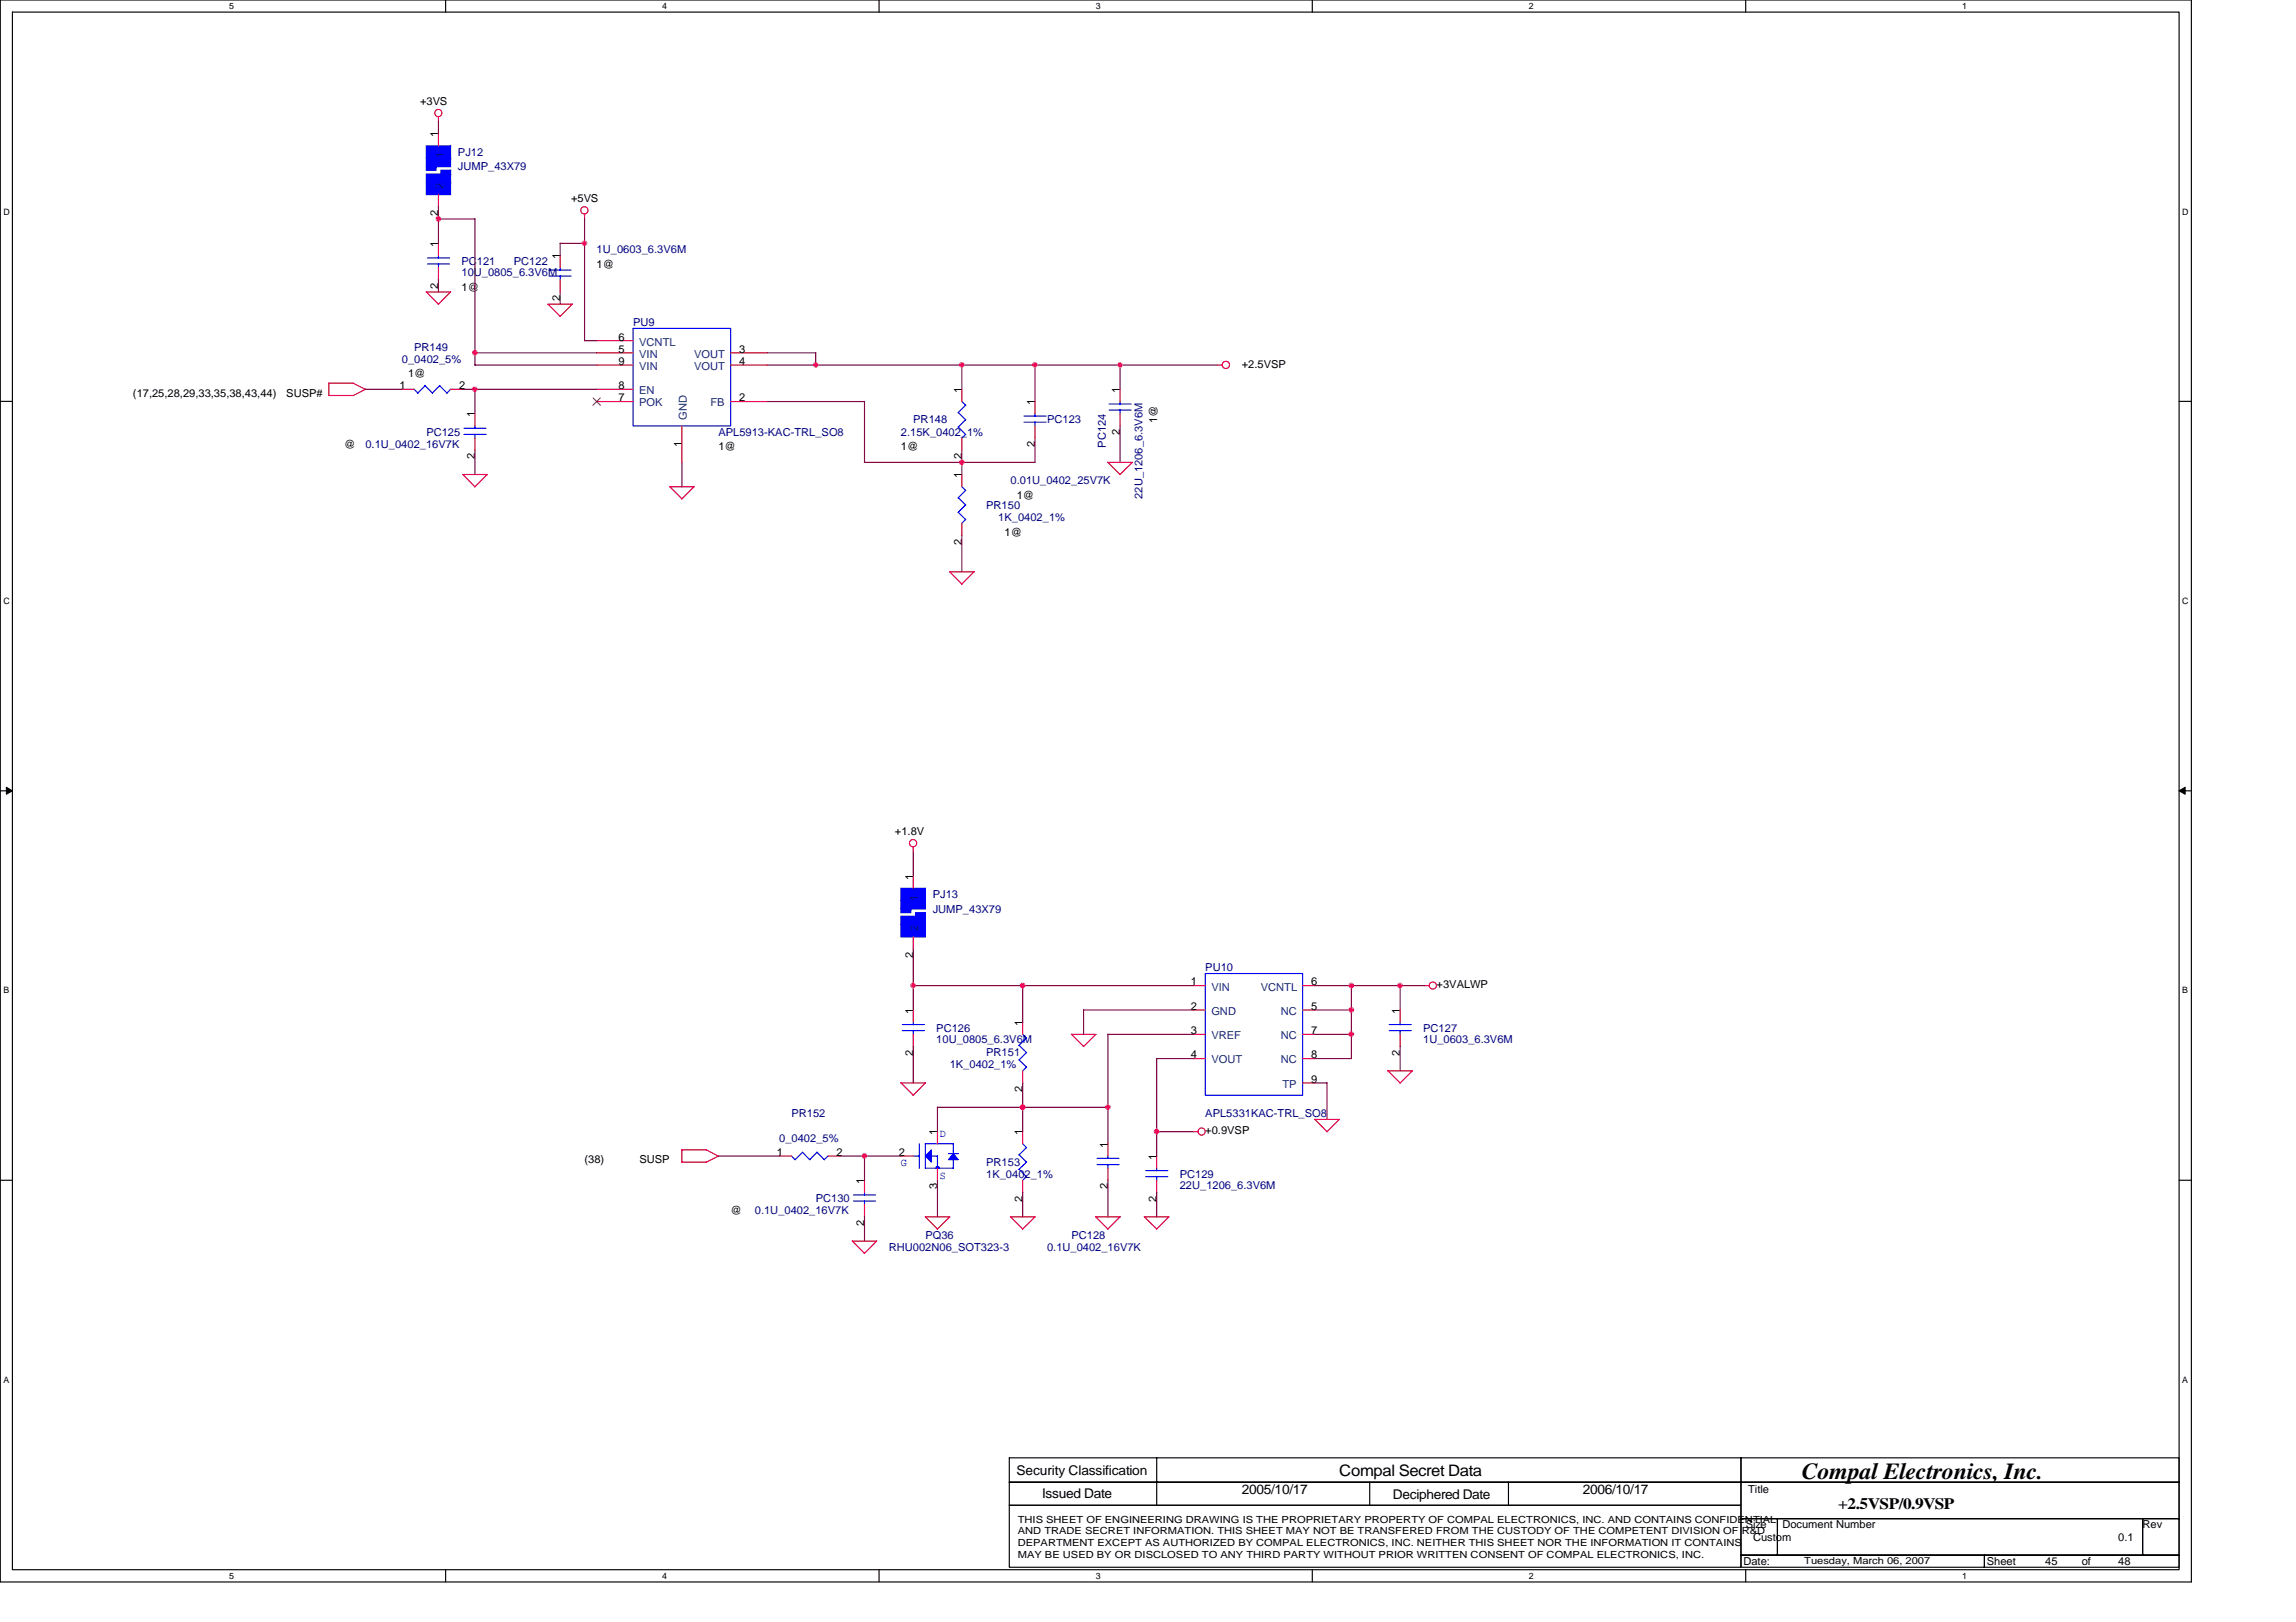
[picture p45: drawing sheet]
<svg xmlns="http://www.w3.org/2000/svg" width="297mm" height="210mm" viewBox="0 0 297 210" stroke-linecap="round" stroke-linejoin="round" font-family="sans-serif">
<defs><g id="words">
<text font-size="3" x="233.1" y="191.4">Compal Electronics, Inc.</text>
<g font-size="2.1">
<text x="173.3" y="191">Compal Secret Data</text>
<text x="237.8" y="195.3">+2.5VSP/0.9VSP</text>
</g>
<g font-size="1.7">
<text x="131.5" y="190.8">Security Classification</text>
<text x="134.8" y="193.8">Issued Date</text>
<text x="160.7" y="193.4">2005/10/17</text>
<text x="180.2" y="194">Deciphered Date</text>
<text x="204.8" y="193.4">2006/10/17</text>
</g>
<g font-size="1.4">
<text x="54.4" y="13.5">+3VS</text>
<text x="56.7" y="17.8" transform="rotate(-90 56.7 17.8)">1</text>
<text x="56.7" y="27.9" transform="rotate(-90 56.7 27.9)">2</text>
<text x="73.9" y="26.1">+5VS</text>
<text x="56.7" y="32" transform="rotate(-90 56.7 32)">1</text>
<text x="72.5" y="33.5" transform="rotate(-90 72.5 33.5)">1</text>
<text x="77.2" y="34.6">1@</text>
<text x="56.7" y="37.4" transform="rotate(-90 56.7 37.4)">2</text>
<text x="59.7" y="37.6">1@</text>
<text x="72.5" y="39" transform="rotate(-90 72.5 39)">2</text>
<text x="80" y="47.2">9</text>
<text x="80" y="44.1">6</text>
<text x="80" y="45.6">5</text>
<text x="95.6" y="47.2">4</text>
<text x="95.6" y="45.6">3</text>
<text x="160.7" y="47.6">+2.5VSP</text>
<text x="17.2" y="51.4">(17,25,28,29,33,35,38,43,44)</text>
<text x="37" y="51.4">SUSP#</text>
<text x="51.7" y="50.4">1</text>
<text x="52.8" y="48.8">1@</text>
<text x="59.4" y="50.4">2</text>
<text x="80" y="50.4">8</text>
<text x="80" y="51.9">7</text>
<text x="95.6" y="51.9">2</text>
<text x="124.4" y="50.9" transform="rotate(-90 124.4 50.9)">1</text>
<text x="133.9" y="52.4" transform="rotate(-90 133.9 52.4)">1</text>
<text x="144.9" y="50.9" transform="rotate(-90 144.9 50.9)">1</text>
<text x="44.5" y="58">@</text>
<text x="61.4" y="59.4" transform="rotate(-90 61.4 59.4)">2</text>
<text x="61.4" y="54" transform="rotate(-90 61.4 54)">1</text>
<text x="88.2" y="57.9" transform="rotate(-90 88.2 57.9)">1</text>
<text x="92.9" y="58.3">1@</text>
<text x="116.6" y="58.3">1@</text>
<text x="124.4" y="59.4" transform="rotate(-90 124.4 59.4)">2</text>
<text x="133.9" y="57.9" transform="rotate(-90 133.9 57.9)">2</text>
<text x="144.9" y="56.3" transform="rotate(-90 144.9 56.3)">2</text>
<text x="149.7" y="54.7" transform="rotate(-90 149.7 54.7)">1@</text>
<text x="124.4" y="61.9" transform="rotate(-90 124.4 61.9)">1</text>
<text x="131.5" y="64.6">1@</text>
<text x="124.4" y="70.5" transform="rotate(-90 124.4 70.5)">2</text>
<text x="130" y="69.3">1@</text>
<text x="115.8" y="108">+1.8V</text>
<text x="118.1" y="113.9" transform="rotate(-90 118.1 113.9)">1</text>
<text x="118.1" y="124" transform="rotate(-90 118.1 124)">2</text>
<text x="118.1" y="131.2" transform="rotate(-90 118.1 131.2)">1</text>
<text x="154" y="130.7">2</text>
<text x="154" y="127.5">1</text>
<text x="169.6" y="130.7">5</text>
<text x="169.6" y="127.5">6</text>
<text x="181.1" y="131.2" transform="rotate(-90 181.1 131.2)">1</text>
<text x="185.9" y="127.9">+3VALWP</text>
<text x="118.1" y="136.6" transform="rotate(-90 118.1 136.6)">2</text>
<text x="132.3" y="132.8" transform="rotate(-90 132.3 132.8)">1</text>
<text x="154" y="137">4</text>
<text x="154" y="133.8">3</text>
<text x="169.6" y="133.8">7</text>
<text x="169.6" y="137">8</text>
<text x="181.1" y="136.6" transform="rotate(-90 181.1 136.6)">2</text>
<text x="132.3" y="141.3" transform="rotate(-90 132.3 141.3)">2</text>
<text x="169.6" y="140.1">9</text>
<text x="100.5" y="149.6">1</text>
<text x="108.2" y="149.6">2</text>
<text x="116.3" y="149.6">2</text>
<text x="121.3" y="146.9" transform="rotate(-90 121.3 146.9)">1</text>
<text x="132.3" y="146.9" transform="rotate(-90 132.3 146.9)">1</text>
<text x="143.3" y="148.5" transform="rotate(-90 143.3 148.5)">1</text>
<text x="155.9" y="146.8">+0.9VSP</text>
<text x="75.6" y="150.6">(38)</text>
<text x="82.7" y="150.6">SUSP</text>
<text x="111.8" y="153.2" transform="rotate(-90 111.8 153.2)">1</text>
<text x="121.3" y="153.9" transform="rotate(-90 121.3 153.9)">3</text>
<text x="132.3" y="155.5" transform="rotate(-90 132.3 155.5)">2</text>
<text x="143.3" y="153.9" transform="rotate(-90 143.3 153.9)">2</text>
<text x="149.6" y="155.5" transform="rotate(-90 149.6 155.5)">2</text>
<text x="149.6" y="150.1" transform="rotate(-90 149.6 150.1)">1</text>
<text x="94.5" y="157.2">@</text>
<text x="111.8" y="158.6" transform="rotate(-90 111.8 158.6)">2</text>
<text x="225.9" y="197.8">Size</text>
<text x="226.2" y="193.2">Title</text>
<text x="230.6" y="197.8">Document Number</text>
<text x="277.2" y="197.8">Rev</text>
<text x="225.5" y="202.5">Date:</text>
<text x="226.8" y="199.4">Custom</text>
<text x="257" y="202.5">Sheet</text>
<text x="264.6" y="202.5">45</text>
<text x="269.3" y="202.5">of</text>
<text x="274" y="199.4">0.1</text>
<text x="274" y="202.5">48</text>
</g>
<g font-size="1.4" fill="#004080">
<text x="57.4" y="20.5" transform="rotate(-90 57.4 20.5)">1</text>
<text x="57.4" y="24.4" transform="rotate(-90 57.4 24.4)">2</text>
<text x="82.7" y="47.9">VIN</text>
<text x="82.7" y="44.7">VCNTL</text>
<text x="82.7" y="46.3">VIN</text>
<text x="89.8" y="47.9">VOUT</text>
<text x="89.8" y="46.3">VOUT</text>
<text x="82.7" y="51">EN</text>
<text x="82.7" y="52.6">POK</text>
<text x="91.9" y="52.6">FB</text>
<text x="88.9" y="54.3" transform="rotate(-90 88.9 54.3)">GND</text>
<text x="118.8" y="116.5" transform="rotate(-90 118.8 116.5)">1</text>
<text x="118.8" y="120.5" transform="rotate(-90 118.8 120.5)">2</text>
<text x="156.7" y="131.3">GND</text>
<text x="156.7" y="128.2">VIN</text>
<text x="163.1" y="128.2">VCNTL</text>
<text x="165.7" y="131.3">NC</text>
<text x="156.7" y="137.6">VOUT</text>
<text x="156.7" y="134.5">VREF</text>
<text x="165.7" y="134.5">NC</text>
<text x="165.7" y="137.6">NC</text>
<text x="165.9" y="140.8">TP</text>
</g>
<g font-size="1.4" fill="#000080">
<text x="59.2" y="20.2">PJ12</text>
<text x="59.2" y="22.1">JUMP_43X79</text>
<text x="59.7" y="34.3">PC121</text>
<text x="59.7" y="35.8">10U_0805_6.3V6M</text>
<text x="66.5" y="34.3">PC122</text>
<text x="77.2" y="32.8">1U_0603_6.3V6M</text>
<text x="52" y="46.9">0_0402_5%</text>
<text x="53.6" y="45.4">PR149</text>
<text x="81.9" y="42.2">PU9</text>
<text x="47.3" y="58">0.1U_0402_16V7K</text>
<text x="55.2" y="56.4">PC125</text>
<text x="92.9" y="56.4">APL5913-KAC-TRL_SO8</text>
<text x="116.6" y="56.4">2.15K_0402_1%</text>
<text x="118.1" y="54.8">PR148</text>
<text x="135.5" y="54.8">PC123</text>
<text x="143.1" y="58" transform="rotate(-90 143.1 58)">PC124</text>
<text x="127.6" y="65.8">PR150</text>
<text x="130.7" y="62.7">0.01U_0402_25V7K</text>
<text x="147.8" y="64.6" transform="rotate(-90 147.8 64.6)">22U_1206_6.3V6M</text>
<text x="129.2" y="67.4">1K_0402_1%</text>
<text x="120.7" y="116.2">PJ13</text>
<text x="120.7" y="118.1">JUMP_43X79</text>
<text x="155.9" y="125.7">PU10</text>
<text x="121.1" y="133.5">PC126</text>
<text x="121.1" y="135">10U_0805_6.3V6M</text>
<text x="127.6" y="136.7">PR151</text>
<text x="184.1" y="133.5">PC127</text>
<text x="184.1" y="135">1U_0603_6.3V6M</text>
<text x="122.9" y="138.3">1K_0402_1%</text>
<text x="100.8" y="147.7">0_0402_5%</text>
<text x="102.4" y="144.6">PR152</text>
<text x="155.9" y="144.6">APL5331KAC-TRL_SO8</text>
<text x="105.5" y="155.6">PC130</text>
<text x="127.6" y="150.9">PR153</text>
<text x="127.6" y="152.4">1K_0402_1%</text>
<text x="152.6" y="152.4">PC129</text>
<text x="152.6" y="153.9">22U_1206_6.3V6M</text>
<text x="97.7" y="157.2">0.1U_0402_16V7K</text>
<text x="115" y="161.9">RHU002N06_SOT323-3</text>
<text x="119.7" y="160.3">PQ36</text>
<text x="135.5" y="161.9">0.1U_0402_16V7K</text>
<text x="138.6" y="160.3">PC128</text>
</g>
<g font-size="1.4" fill="#00f">
<text x="121.6" y="147.1">D</text>
<text x="116.6" y="150.9">G</text>
<text x="121.6" y="152.6">S</text>
</g>
<g font-size="1.3">
<text x="131.7" y="197">THIS SHEET OF ENGINEERING DRAWING IS THE PROPRIETARY PROPERTY OF COMPAL ELECTRONICS, INC. AND CONTAINS CONFIDENTIAL</text>
<text x="131.7" y="198.6">AND TRADE SECRET INFORMATION. THIS SHEET MAY NOT BE TRANSFERED FROM THE CUSTODY OF THE COMPETENT DIVISION OF R&amp;D</text>
<text x="131.7" y="200.1">DEPARTMENT EXCEPT AS AUTHORIZED BY COMPAL ELECTRONICS, INC. NEITHER THIS SHEET NOR THE INFORMATION IT CONTAINS</text>
<text x="131.7" y="201.6">MAY BE USED BY OR DISCLOSED TO ANY THIRD PARTY WITHOUT PRIOR WRITTEN CONSENT OF COMPAL ELECTRONICS, INC.</text>
<text x="233.4" y="202.4">Tuesday, March 06, 2007</text>
</g>
<g font-size="1.1">
<text x="29.6" y="1.2">5</text>
<text x="85.7" y="1.2">4</text>
<text x="141.7" y="1.2">3</text>
<text x="197.8" y="1.2">2</text>
<text x="253.9" y="1.2">1</text>
<text x=".4" y="27.8">D</text>
<text x="282.3" y="27.8">D</text>
<text x=".4" y="78.1">C</text>
<text x="282.3" y="78.1">C</text>
<text x=".4" y="128.5">B</text>
<text x="282.3" y="128.5">B</text>
<text x=".4" y="178.9">A</text>
<text x="282.3" y="178.9">A</text>
<text x="29.6" y="204.3">5</text>
<text x="85.7" y="204.3">4</text>
<text x="141.7" y="204.3">3</text>
<text x="197.8" y="204.3">2</text>
<text x="253.9" y="204.3">1</text>
</g>
</g></defs>
<path d="M0 0h283.5v204.7h-283.5zM1.6 1.6h280.3v201.5h-280.3z" fill="none" stroke="#000" stroke-width=".15"/>
<g fill="#fff">
<path d="M29.6 .1h.6v1.3h-.6z"/>
<path d="M29.6 203.3h.6v1.3h-.6z"/>
</g>
<path d="M57.7 0v1.6M57.7 203.1v1.6" fill="none" stroke="#000" stroke-width=".15"/>
<g fill="#fff">
<path d="M85.7 .1h.6v1.3h-.6z"/>
<path d="M85.7 203.3h.6v1.3h-.6z"/>
</g>
<path d="M113.7 0v1.6M113.7 203.1v1.6" fill="none" stroke="#000" stroke-width=".15"/>
<g fill="#fff">
<path d="M141.7 .1h.7v1.3h-.7z"/>
<path d="M141.7 203.3h.7v1.3h-.7z"/>
</g>
<path d="M169.8 0v1.6M169.8 203.1v1.6" fill="none" stroke="#000" stroke-width=".15"/>
<g fill="#fff">
<path d="M197.8 .1h.6v1.3h-.6z"/>
<path d="M197.8 203.3h.6v1.3h-.6z"/>
</g>
<path d="M225.8 0v1.6M225.8 203.1v1.6" fill="none" stroke="#000" stroke-width=".15"/>
<g fill="#fff">
<path d="M253.9 .1h.6v1.3h-.6z"/>
<path d="M253.9 203.3h.6v1.3h-.6z"/>
<path d="M.4 26.8h.8v1.2h-.8z"/>
<path d="M282.3 26.8h.8v1.2h-.8z"/>
<path d="M.4 77.1h.8v1.3h-.8z"/>
<path d="M282.3 77.1h.8v1.3h-.8z"/>
</g>
<path d="M0 51.9h1.6M281.9 51.9h1.6" fill="none" stroke="#000" stroke-width=".15"/>
<g fill="#fff">
<path d="M.4 127.5h.8v1.3h-.8z"/>
<path d="M282.3 127.5h.8v1.3h-.8z"/>
</g>
<path d="M0 102.3h1.6M281.9 102.3h1.6" fill="none" stroke="#000" stroke-width=".15"/>
<path d="M.8 101.9l.8 .4-.8 .5zM281.9 102.3l.8-.4v.9z" fill="#000" stroke="#000" stroke-width=".13"/>
<g fill="#fff">
<path d="M.4 177.9h.8v1.3h-.8z"/>
<path d="M282.3 177.9h.8v1.3h-.8z"/>
</g>
<g fill="none" stroke="#000" stroke-width=".15">
<path d="M0 152.7h1.6M281.9 152.7h1.6M130.6 188.7h94.6v3.1h-94.6zM130.6 191.8h94.6v3h-94.6zM130.6 194.8h94.6v8h-94.6zM149.6 188.7v6.1M177.2 191.8v3M195.2 191.8v3M225.2 188.7h56.7v3.1h-56.7zM225.2 191.8h56.7v4.7h-56.7zM225.2 196.5h4.8v4.8h-4.8zM230 196.5h47.2v4.8h-47.2z"/>
<path d="M277.2 196.5h4.7v4.8h-4.7zM225.2 201.3h31.5v1.5h-31.5zM256.7 201.3h25.2v1.5h-25.2z"/>
</g>
<g fill="none" stroke="#f00" stroke-width=".15">
<path d="M56.7 15.1v.7M56.7 17.3v1.6M56.7 25.2v1.6M56.7 31.5v1.6M56.7 34.6v1.6M58.3 37.8l-1.6 1.6M58.3 37.8h-3.1l1.5 1.6M72.5 33.1v1.5M72.5 36.2v1.6M74.1 39.3l-1.6 1.7-1.6-1.6h3.1M75.6 27.7v.7M47.3 50.4l-1.6 .8"/>
<path d="M47.3 50.4l-1.6-.8h-3.2v1.6h3.2M52 50.4h1.6M58.3 50.4h1.6M61.4 53.5v1.6M61.4 56.7v1.6M77.2 47.2h4.7M77.2 50.4h4.7M77.2 44.1h4.7M77.2 45.7h4.7M77.2 52h4.7M88.2 55.1v4.7M94.5 47.2h4.7"/>
<path d="M94.5 45.7h4.7M94.5 52h4.7M124.4 50.4v1.6M124.4 56.7v1.6M133.9 52v1.5M133.9 55.1v1.6M143.3 59.8l1.6 1.6 1.6-1.6M143.3 59.8h3.2M144.9 50.4v1.6M144.9 53.5v1.6M157.5 47.2h.6M59.9 61.4l1.5 1.6"/>
<path d="M59.9 61.4h3.2l-1.7 1.6M86.6 63l1.6 1.6M86.7 63h3.1M89.8 63l-1.6 1.6M122.8 74l1.6 1.6M122.9 74h3.1M124.4 61.4v1.6M124.4 67.7v1.6M126 74l-1.6 1.6M118.1 109.6v.7M118.1 113.4v1.6M118.1 121.2v1.6"/>
<path d="M118.1 130.7v1.6M118.1 133.9v1.5M132.3 132.3v1.6M132.3 138.6v1.5M138.6 133.8l1.6 1.6M138.6 133.9h3.2M141.8 133.9l-1.6 1.5M154.4 127.6h1.5M154.4 133.9h1.5M154.4 137h1.5M154.4 130.7h1.5M168.5 127.6h1.6"/>
<path d="M168.5 133.9h1.6M168.5 137h1.6M168.5 130.7h1.6M179.5 138.6l1.6 1.5M179.6 138.6h3.1M181.1 130.7v1.6M181.1 133.9v1.5M182.7 138.6l-1.6 1.6M184.3 127.6h.6M88.2 150.4h3.2M88.2 148.8v1.6M88.2 148.8h3.2"/>
<path d="M91.4 148.8l1.5 .8-1.5 .8M100.8 149.6h1.6M107.1 149.6h1.6M111.8 152.7v1.6M111.8 155.9v1.6M116.5 140.1l1.6 1.6M116.6 140.1h3.1M116.6 149.6h1.5M119.7 157.5l1.6 1.5M119.7 157.5h3.2M119.7 140.1l-1.6 1.7M121.3 146.5v1.5"/>
<path d="M121.3 151.2v1.5M122.9 157.5l-1.6 1.6M130.7 157.5l1.6 1.5M130.7 157.5h3.2M132.3 146.5v1.5M132.3 152.7v1.6M133.9 157.5l-1.6 1.6M141.7 157.5l1.6 1.5M141.8 157.5h3.1M143.3 148v1.6M143.3 151.2v1.5M144.9 157.5l-1.6 1.6"/>
<path d="M148 157.5l1.6 1.5M148.1 157.5h3.1M149.6 149.6v1.6M149.6 152.7v1.6M151.2 157.5l-1.6 1.6M154.3 146.5h.7M168.5 140.1h1.6M170.1 144.8l1.6 1.7M170.1 144.9h3.2M173.3 144.9l-1.6 1.6M110.3 160.6l1.5 1.6M110.3 160.6h3.1"/>
<path d="M113.4 160.6l-1.6 1.6"/>
<circle cx="56.7" cy="14.6" r=".46"/>
<circle cx="75.6" cy="27.2" r=".47"/>
<circle cx="158.6" cy="47.2" r=".47"/>
<circle cx="118.1" cy="109.1" r=".47"/>
<circle cx="185.4" cy="127.5" r=".46"/>
<circle cx="155.4" cy="146.4" r=".46"/>
</g>
<g fill="none" stroke="#00f" stroke-width=".15">
<path d="M55.3 34.2h2.9M55.3 33.4h2.9M56.7 33.1v.3M56.7 34.1v.5M71 35.7h2.9M71 34.9h2.9M72.5 34.6v.4M72.5 35.7v.5M53.6 50.4l.5 .5M55 49.9l-.9 1M56.9 49.9l.9 1 .5-.5M56.9 49.9l-.9 1-1-1"/>
<path d="M60 56.2h2.9M60 55.4h2.9M61.4 55.1v.3M61.4 56.2v.5M81.9 42.5h12.6v12.6h-12.6zM124 53.4l.9 .9M124 55.3l.9 .9M124.4 52l.5 .5M124.9 52.4l-1 1M124.9 54.3l-1 1M124.9 56.2l-.5 .5M132.5 54.6h2.8"/>
<path d="M132.5 53.8h2.8M133.9 53.5v.4M133.9 54.6v.5M143.5 53.1h2.8M143.5 52.3h2.8M144.9 52v.3M144.9 53v.5M124 64.4l.9 1M124 66.3l.9 .9M124.4 63l.5 .5M124.9 63.5l-1 .9M124.9 65.3l-1 1"/>
<path d="M124.9 67.2l-.5 .5M116.7 133.4h2.9M116.7 132.6h2.9M118.1 132.3v.3M118.1 133.3v.6M132.3 133.9l.5 .4M132.8 134.3l-1 1 1 .9M132.8 136.2l-1 1 1 .9M132.8 138.1l-.5 .5M155.9 126h12.6v15.7h-12.6zM179.7 133.4h2.9M179.7 132.6h2.9"/>
<path d="M181.1 132.3v.3M181.1 133.3v.6M102.4 149.6l.5 .5M103.8 149.1l1 1M103.8 149.1l-.9 1M105.7 149.1l1 1M105.7 149.1l-.9 1M107.1 149.6l-.5 .5M110.4 155.4h2.9M110.4 154.6h2.9M111.8 154.3v.4M111.8 155.4v.5"/>
<path d="M118.1 149.6h.9M118.9 148v3.2M119.7 151.2h3.7M120.5 149.6h.8M121.3 149.6v1.6M121.5 151v.2M121.5 151h-.4v.2M122.7 149.3h1.3M123.3 148v1.3M123.3 150.1v1.1M123.4 148h-3.7v3.2M131.8 149.4l1 1"/>
<path d="M132.3 148l.5 .5M132.8 148.5l-1 1M132.8 150.4l-1 .9 1 1M132.8 152.3l-.5 .5M141.9 150.7h2.9M141.9 149.9h2.9M143.3 149.6v.3M143.3 150.7v.5M148.2 152.3h2.9M148.2 151.5h2.9M149.6 151.2v.3M149.6 152.3v.4"/>
</g>
<g fill="#00f" stroke="#00f" stroke-width=".15">
<path d="M120.5 148.8v1.6l-.8-.8z" fill-rule="evenodd"/>
<path d="M123.3 149.3l.7 .8h-1.3z" fill-rule="evenodd"/>
<path d="M116.6 115v1.5h3.1v-1.5z" fill-rule="evenodd"/>
<path d="M116.6 116.5v1.1h3.1v-1.1z" fill-rule="evenodd"/>
<path d="M116.6 117.6v.5h1.2v-.5z" fill-rule="evenodd"/>
<path d="M118.4 118.1v.5h1.3v-.5z" fill-rule="evenodd"/>
<path d="M116.6 118.6v1.1h3.1v-1.1z" fill-rule="evenodd"/>
<path d="M116.6 119.7v1.5h3.1v-1.5z" fill-rule="evenodd"/>
<path d="M55.2 18.9v1.6h3.1v-1.6z" fill-rule="evenodd"/>
<path d="M55.2 20.5v1.1h3.1v-1.1z" fill-rule="evenodd"/>
<path d="M55.2 21.6v.4h1.2v-.4z" fill-rule="evenodd"/>
<path d="M57 22v.5h1.3v-.5z" fill-rule="evenodd"/>
<path d="M55.2 22.5v1.1h3.1v-1.1z" fill-rule="evenodd"/>
<path d="M55.2 23.6v1.6h3.1v-1.6z" fill-rule="evenodd"/>
</g>
<path d="M76.7 51.5l1 1M77.7 51.5l-1 1" fill="none" stroke="#804000" stroke-width=".13"/>
<g fill="none" stroke="#800040" stroke-width=".15">
<path d="M56.7 15.7v1.6M56.7 28.3h4.7v18.9M56.7 26.7v4.8M56.7 36.2v1.6M72.5 31.5h3.1M72.5 31.5v1.6M72.5 37.8v1.6M75.6 28.3v15.8h1.6M47.3 50.4h4.7M59.9 50.4h17.3M61.4 47.2h15.8M61.4 45.7h15.8"/>
<path d="M61.4 50.4v3.1M61.4 58.2v3.2M88.2 59.8v3.2M99.2 47.2h58.3M99.2 45.7h6.3M99.2 52h12.6M105.5 45.6v1.6M111.8 51.9v7.9M124.4 47.2v3.2M124.4 58.2v3.2M133.9 47.2v4.8M133.9 56.7v3.1h-22.1"/>
<path d="M144.9 47.2v3.2M144.9 55.1v4.7M124.4 69.3v4.7M118.1 110.2v3.2M118.1 127.6h36.3M118.1 122.8v7.9M118.1 135.4v4.7M132.3 127.5v4.8M143.3 133.9h11.1M143.3 133.8v14.2M149.6 137h4.8M149.6 137v12.6"/>
<path d="M154.4 130.7h-14.2v3.2M170.1 127.6h14.2M170.1 133.9h4.7M170.1 130.7h4.7M174.8 127.5v9.5h-4.7M181.1 127.5v3.2M181.1 135.4v3.2M92.9 149.6h7.9M108.7 149.6h7.9M111.8 149.6v3.1M111.8 157.5v3.1M121.3 143.3h22"/>
<path d="M121.3 143.3v3.2M121.3 152.7v4.8M132.3 140.1v6.4M132.3 154.3v3.2M143.3 152.7v4.8M149.6 146.5h4.8M149.6 154.3v3.2M170.1 140.1h1.6M171.7 140.1v4.8"/>
</g>
<g fill="#f0f" stroke="#f0f" stroke-width=".15">
<circle cx="132.3" cy="127.5" r=".31"/>
<circle cx="181.1" cy="127.5" r=".3"/>
<circle cx="174.8" cy="133.8" r=".3"/>
<circle cx="174.8" cy="130.7" r=".31"/>
<circle cx="132.3" cy="143.3" r=".31"/>
<circle cx="149.6" cy="146.4" r=".3"/>
<circle cx="174.8" cy="127.5" r=".31"/>
<circle cx="143.3" cy="143.3" r=".31"/>
<circle cx="111.8" cy="149.6" r=".3"/>
<circle cx="118.1" cy="127.5" r=".3"/>
<circle cx="61.4" cy="50.4" r=".3"/>
<circle cx="56.7" cy="28.3" r=".31"/>
<circle cx="61.4" cy="45.6" r=".31"/>
<circle cx="75.6" cy="31.5" r=".3"/>
<circle cx="124.4" cy="47.2" r=".3"/>
<circle cx="124.4" cy="59.8" r=".31"/>
<circle cx="105.5" cy="47.2" r=".3"/>
<circle cx="144.9" cy="47.2" r=".3"/>
<circle cx="133.9" cy="47.2" r=".3"/>
</g>
<use href="#words"/>
</svg>
